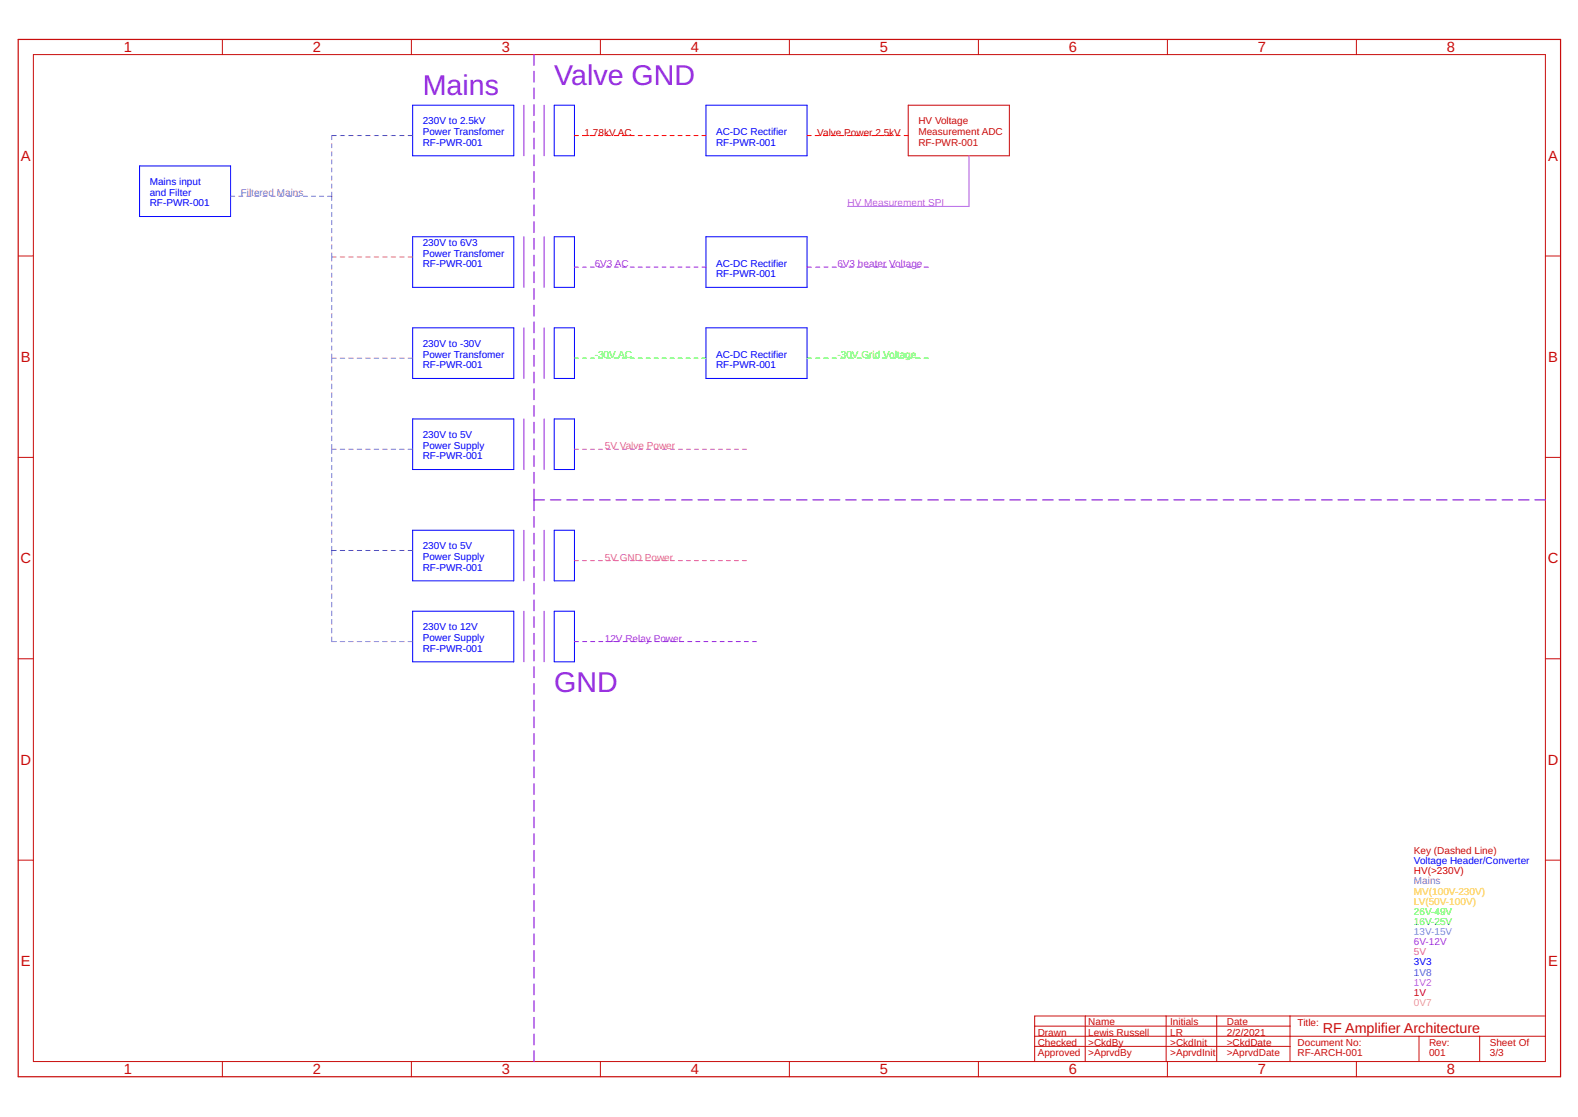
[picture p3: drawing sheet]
<svg xmlns="http://www.w3.org/2000/svg" width="1189mm" height="841mm" viewBox="0 0 1189 841" stroke-linecap="round" stroke-linejoin="round" font-family="sans-serif">
<defs><g id="words">
<g font-size="21.5" fill="#9425de">
<text x="418" y="64">Valve GND</text>
<text x="319" y="72">Mains</text>
<text x="418" y="521">GND</text>
</g>
<g font-size="11.1" fill="#c90d0c">
<text x="93" y="39">1</text>
<text x="236" y="39">2</text>
<text x="378" y="39">3</text>
<text x="520" y="39">4</text>
<text x="663" y="39">5</text>
<text x="805" y="39">6</text>
<text x="948" y="39">7</text>
<text x="1090" y="39">8</text>
<text x="16" y="121">A</text>
<text x="1166" y="121">A</text>
<text x="16" y="272">B</text>
<text x="1166" y="272">B</text>
<text x="15" y="424">C</text>
<text x="1166" y="424">C</text>
<text x="15" y="576">D</text>
<text x="1166" y="576">D</text>
<text x="16" y="727">E</text>
<text x="1166" y="727">E</text>
<text x="93" y="809">1</text>
<text x="236" y="809">2</text>
<text x="378" y="809">3</text>
<text x="520" y="809">4</text>
<text x="663" y="809">5</text>
<text x="805" y="809">6</text>
<text x="948" y="809">7</text>
<text x="1090" y="809">8</text>
</g>
<text font-size="10.8" fill="#c90d0c" x="997" y="778">RF Amplifier Architecture</text>
<g font-size="7.5" fill="#00f">
<text x="319" y="94">230V to 2.5kV</text>
<text x="319" y="102">Power Transfomer</text>
<text x="539" y="102">AC-DC Rectifier</text>
<text x="319" y="110">RF-PWR-001</text>
<text x="539" y="110">RF-PWR-001</text>
<text x="113" y="139">Mains input</text>
<text x="113" y="147">and Filter</text>
<text x="113" y="155">RF-PWR-001</text>
<text x="319" y="185">230V to 6V3</text>
<text x="319" y="193">Power Transfomer</text>
<text x="319" y="201">RF-PWR-001</text>
<text x="539" y="201">AC-DC Rectifier</text>
<text x="539" y="209">RF-PWR-001</text>
<text x="319" y="261">230V to -30V</text>
<text x="319" y="269">Power Transfomer</text>
<text x="539" y="269">AC-DC Rectifier</text>
<text x="319" y="277">RF-PWR-001</text>
<text x="539" y="277">RF-PWR-001</text>
<text x="319" y="330">230V to 5V</text>
<text x="319" y="338">Power Supply</text>
<text x="319" y="346">RF-PWR-001</text>
<text x="319" y="414">230V to 5V</text>
<text x="319" y="422">Power Supply</text>
<text x="319" y="430">RF-PWR-001</text>
<text x="319" y="475">230V to 12V</text>
<text x="319" y="483">Power Supply</text>
<text x="319" y="491">RF-PWR-001</text>
<text x="1065" y="651">Voltage Header/Converter</text>
<text x="1065" y="727">3V3</text>
</g>
<g font-size="7.5" fill="#c90d0c">
<text x="692" y="94">HV Voltage</text>
<text x="692" y="102">Measurement ADC</text>
<text x="692" y="110">RF-PWR-001</text>
<text x="1065" y="643">Key (Dashed Line)</text>
<text x="820" y="772">Name</text>
<text x="882" y="772">Initials</text>
<text x="924" y="772">Date</text>
<text x="978" y="773">Title:</text>
<text x="782" y="780">Drawn</text>
<text x="820" y="780">Lewis Russell</text>
<text x="882" y="780">LR</text>
<text x="924" y="780">2/2/2021</text>
<text x="782" y="788">Checked</text>
<text x="820" y="788">&gt;CkdBy</text>
<text x="882" y="788">&gt;CkdInit</text>
<text x="924" y="788">&gt;CkdDate</text>
<text x="978" y="788">Document No:</text>
<text x="1077" y="788">Rev:</text>
<text x="1122" y="788">Sheet Of</text>
<text x="782" y="795">Approved</text>
<text x="820" y="795">&gt;AprvdBy</text>
<text x="882" y="795">&gt;AprvdInit</text>
<text x="924" y="795">&gt;AprvdDate</text>
<text x="978" y="795">RF-ARCH-001</text>
<text x="1077" y="795">001</text>
<text x="1122" y="795">3/3</text>
</g>
<g font-size="7.5" fill="#f00">
<text x="440" y="102">1.78kV AC</text>
<text x="616" y="102">Valve Power 2.5kV</text>
<text x="1065" y="658">HV(&gt;230V)</text>
</g>
<g font-size="7.5" fill="#7e7e7e">
<text x="181" y="148">Filtered Mains</text>
<text x="1065" y="666">Mains</text>
</g>
<g font-size="7.5" fill="#e745ff">
<text x="639" y="155">HV Measurement SPI</text>
<text x="1065" y="742">1V2</text>
</g>
<g font-size="7.5" fill="#f0f">
<text x="448" y="201">6V3 AC</text>
<text x="631" y="201">6V3 heater Voltage</text>
<text x="456" y="483">12V Relay Power</text>
<text x="1065" y="712">6V-12V</text>
</g>
<g font-size="7.5" fill="#0f0">
<text x="448" y="270">-30V AC</text>
<text x="631" y="270">-30V Grid Voltage</text>
<text x="1065" y="689">26V-49V</text>
</g>
<g font-size="7.5" fill="#c55ea3">
<text x="456" y="338">5V Valve Power</text>
<text x="456" y="422">5V GND Power</text>
<text x="1065" y="719">5V</text>
</g>
<text font-size="7.5" fill="#ffba08" x="1065" y="674">MV(100V-230V)</text>
<text font-size="7.5" fill="#e6e600" x="1065" y="681">LV(50V-100V)</text>
<text font-size="7.5" fill="#289426" x="1065" y="696">16V-25V</text>
<text font-size="7.5" fill="#5cc3d5" x="1065" y="704">13V-15V</text>
<text font-size="7.5" fill="#2c7bce" x="1065" y="735">1V8</text>
<text font-size="7.5" fill="#603" x="1065" y="750">1V</text>
<text font-size="7.5" fill="#f99" x="1065" y="757">0V7</text>
</g></defs>
<path d="M14 30h1162v781h-1162z" fill="none" stroke="#c90d0c" stroke-width=".91"/>
<g fill="none" stroke="#c90d0c" stroke-width=".75">
<path d="M168 30v11M310 30v11M452 30v11M595 30v11M737 30v11M880 30v11M1022 30v11M25 41h1139v758h-1139zM684 79h76v38h-76zM14 193h11M1164 193h12M14 344h11"/>
<path d="M1164 344h12M14 496h11M1164 496h12M14 648h11M1164 648h12M780 773h192M818 765v34M879 765v34M917 765v34M972 765v34M1164 765h-384v34M168 799v12"/>
<path d="M310 799v12M452 799v12M595 799v12M737 799v12M780 780h384M780 788h192M880 799v12M1022 799v12M1069 780v19M1115 780v19"/>
</g>
<path d="M730 117v38h-91" fill="none" stroke="#e745ff" stroke-width=".75"/>
<path d="M395 79v38M410 79v38M395 178v38M410 178v38M395 247v38M410 247v38M395 315v39M410 315v39M395 399v38M410 399v38M395 460v38M410 460v38" fill="none" stroke="#9425de" stroke-width=".75"/>
<g fill="none" stroke="#9425de" stroke-width=".93">
<path d="M402 41v8M402 54v8M402 66v8M402 79v8M402 91v9M402 104v8M402 117v8M402 129v8M402 142v8M402 154v8M402 167v8M402 180v8"/>
<path d="M402 192v8M402 205v8M402 217v8M402 230v8M402 242v9M402 255v8M402 268v8M402 280v8M402 293v8M402 305v8M402 318v8M402 331v8"/>
<path d="M402 343v8M402 356v8M402 368v16M402 376h8M415 376h8M427 376h8M439 376h8M452 376h8M464 376h8M477 376h7M489 376h8M501 376h8"/>
<path d="M514 376h7M526 376h8M538 376h8M551 376h8M563 376h8M575 376h8M588 376h8M600 376h8M612 376h8M625 376h8M637 376h8M650 376h7"/>
<path d="M662 376h8M674 376h8M687 376h8M699 376h8M711 376h8M724 376h8M736 376h8M748 376h8M761 376h8M773 376h8M786 376h7M798 376h8"/>
<path d="M810 376h8M823 376h8M835 376h8M847 376h8M860 376h8M872 376h8M884 376h8M897 376h8M909 376h8M922 376h7M934 376h8M946 376h8"/>
<path d="M959 376h8M971 376h8M983 376h8M996 376h8M1008 376h8M1020 376h8M1033 376h8M1045 376h8M1058 376h7M1070 376h8M1082 376h8M1095 376h7"/>
<path d="M1107 376h8M1119 376h8M1132 376h8M1144 376h8M1156 376h8M402 389v8M402 402v8M402 414v8M402 427v8M402 439v8M402 452v8M402 464v8"/>
<path d="M402 477v8M402 490v8M402 502v8M402 515v8M402 527v8M402 540v8M402 552v8M402 565v8M402 578v8M402 590v8M402 603v8M402 615v8"/>
<path d="M402 628v8M402 640v8M402 653v8M402 666v8M402 678v8M402 691v8M402 703v8M402 716v8M402 728v8M402 741v8M402 753v9M402 766v8"/>
<path d="M402 779v8M402 791v8"/>
</g>
<g fill="none" stroke="#00f" stroke-width=".75">
<path d="M311 79h76v38h-76zM418 79h15v38h-15zM532 79h76v38h-76zM105 125h69v38h-69zM311 178h76v38h-76zM418 178h15v38h-15zM532 178h76v38h-76zM311 247h76v38h-76zM418 247h15v38h-15zM532 247h76v38h-76zM311 315h76v39h-76zM418 315h15v39h-15z"/>
<path d="M311 399h76v38h-76zM418 399h15v38h-15zM311 460h76v38h-76zM418 460h15v38h-15z"/>
</g>
<g fill="none" stroke="#7e7e7e" stroke-width=".75">
<path d="M250 108v3M250 114v3M253 102h-3v3M256 102h4M263 102h3M269 102h4M276 102h3M282 102h3M288 102h4M295 102h3M301 102h3M307 102h4"/>
<path d="M250 120v3M250 126v4M250 133v3M250 139v3M174 148h3M180 148h3M186 148h3M192 148h3M198 148h3M204 148h3M210 148h3M216 148h3"/>
<path d="M222 148h4M229 148h3M235 148h3M241 148h3M247 148h3M250 145v6M250 154v3M250 160v3M250 166v3M250 172v3M250 178v3M250 184v3"/>
<path d="M250 190v7M250 200v3M250 194h3M256 194h4M263 194h3M269 194h4M276 194h3M282 194h3M288 194h4M295 194h3M301 194h3M307 194h4"/>
<path d="M250 206v3M250 212v3M250 218v3M250 224v3M250 230v3M250 236v3M250 242v3M250 248v3M250 254v4M250 261v3M250 267v6M250 276v4"/>
<path d="M250 270h3M256 270h4M263 270h3M269 270h4M276 270h3M282 270h3M288 270h4M295 270h3M301 270h3M307 270h4M250 283v3M250 289v4"/>
<path d="M250 296v3M250 302v4M250 309v3M250 315v4M250 322v3M250 328v4M250 335v6M250 338h3M256 338h4M263 338h3M269 338h4M276 338h3"/>
<path d="M282 338h3M288 338h4M295 338h3M301 338h3M307 338h4M250 344v3M250 350v4M250 357v3M250 363v3M250 369v3M250 375v3M250 381v3"/>
<path d="M250 387v3M250 393v3M250 399v3M250 405v3M250 411v7M250 414h3M256 414h4M263 414h3M269 414h4M276 414h3M282 414h3M288 414h4"/>
<path d="M295 414h3M301 414h3M307 414h4M250 421v3M250 428v3M250 434v4M250 440v4M250 447v4M250 454v3M250 460v4M250 467v3M250 473v4"/>
<path d="M250 480v3h3M256 483h4M263 483h3M269 483h4M276 483h3M282 483h3M288 483h4M295 483h3M301 483h3M307 483h4"/>
</g>
<g fill="none" stroke="#f00" stroke-width=".75">
<path d="M433 102h3M439 102h3M445 102h3M451 102h3M457 102h3M463 102h3M469 102h3M475 102h3M481 102h3M487 102h3M493 102h3M499 102h3"/>
<path d="M505 102h3M511 102h3M517 102h3M523 102h3M529 102h3M608 102h3M614 102h3M620 102h3M626 102h3M632 102h4M639 102h3M645 102h3"/>
<path d="M651 102h3M657 102h3M663 102h3M669 102h3M675 102h3M681 102h3"/>
</g>
<g fill="none" stroke="#0f0" stroke-width=".75">
<path d="M433 270h3M439 270h3M445 270h3M451 270h3M457 270h3M463 270h3M469 270h3M475 270h3M481 270h3M487 270h3M493 270h3M499 270h3"/>
<path d="M505 270h3M511 270h3M517 270h3M523 270h3M529 270h3M608 270h3M614 270h4M621 270h3M627 270h3M633 270h4M640 270h3M646 270h3"/>
<path d="M652 270h3M658 270h4M665 270h3M671 270h3M677 270h4M684 270h3M690 270h3M696 270h3"/>
</g>
<g fill="none" stroke="#f0f" stroke-width=".75">
<path d="M433 201h3M439 201h3M445 201h3M451 201h3M457 201h3M463 201h3M469 201h3M475 201h3M481 201h3M487 201h3M493 201h3M499 201h3"/>
<path d="M505 201h3M511 201h3M517 201h3M523 201h3M529 201h3M608 201h3M614 201h4M621 201h3M627 201h3M633 201h4M640 201h3M646 201h3"/>
<path d="M652 201h3M658 201h4M665 201h3M671 201h3M677 201h4M684 201h3M690 201h3M696 201h3M433 483h3M439 483h3M445 483h3M451 483h3"/>
<path d="M457 483h3M463 483h3M469 483h3M475 483h4M482 483h3M488 483h3M494 483h3M500 483h3M506 483h3M512 483h3M518 483h3M524 483h3"/>
<path d="M530 483h3M536 483h3M543 483h3M549 483h3M555 483h3M561 483h3M567 483h3"/>
</g>
<g fill="none" stroke="#c55ea3" stroke-width=".75">
<path d="M433 338h3M439 338h3M445 338h3M451 338h3M457 338h3M463 338h3M469 338h3M475 338h3M481 338h3M487 338h3M493 338h3M499 338h3"/>
<path d="M505 338h3M511 338h3M517 338h3M523 338h3M529 338h3M535 338h3M541 338h3M547 338h3M553 338h3M559 338h3M433 422h3M439 422h3"/>
<path d="M445 422h3M451 422h3M457 422h3M463 422h3M469 422h3M475 422h3M481 422h3M487 422h3M493 422h3M499 422h3M505 422h3M511 422h3"/>
<path d="M517 422h3M523 422h3M529 422h3M535 422h3M541 422h3M547 422h3M553 422h3M559 422h3"/>
</g>
<use href="#words"/>
</svg>
